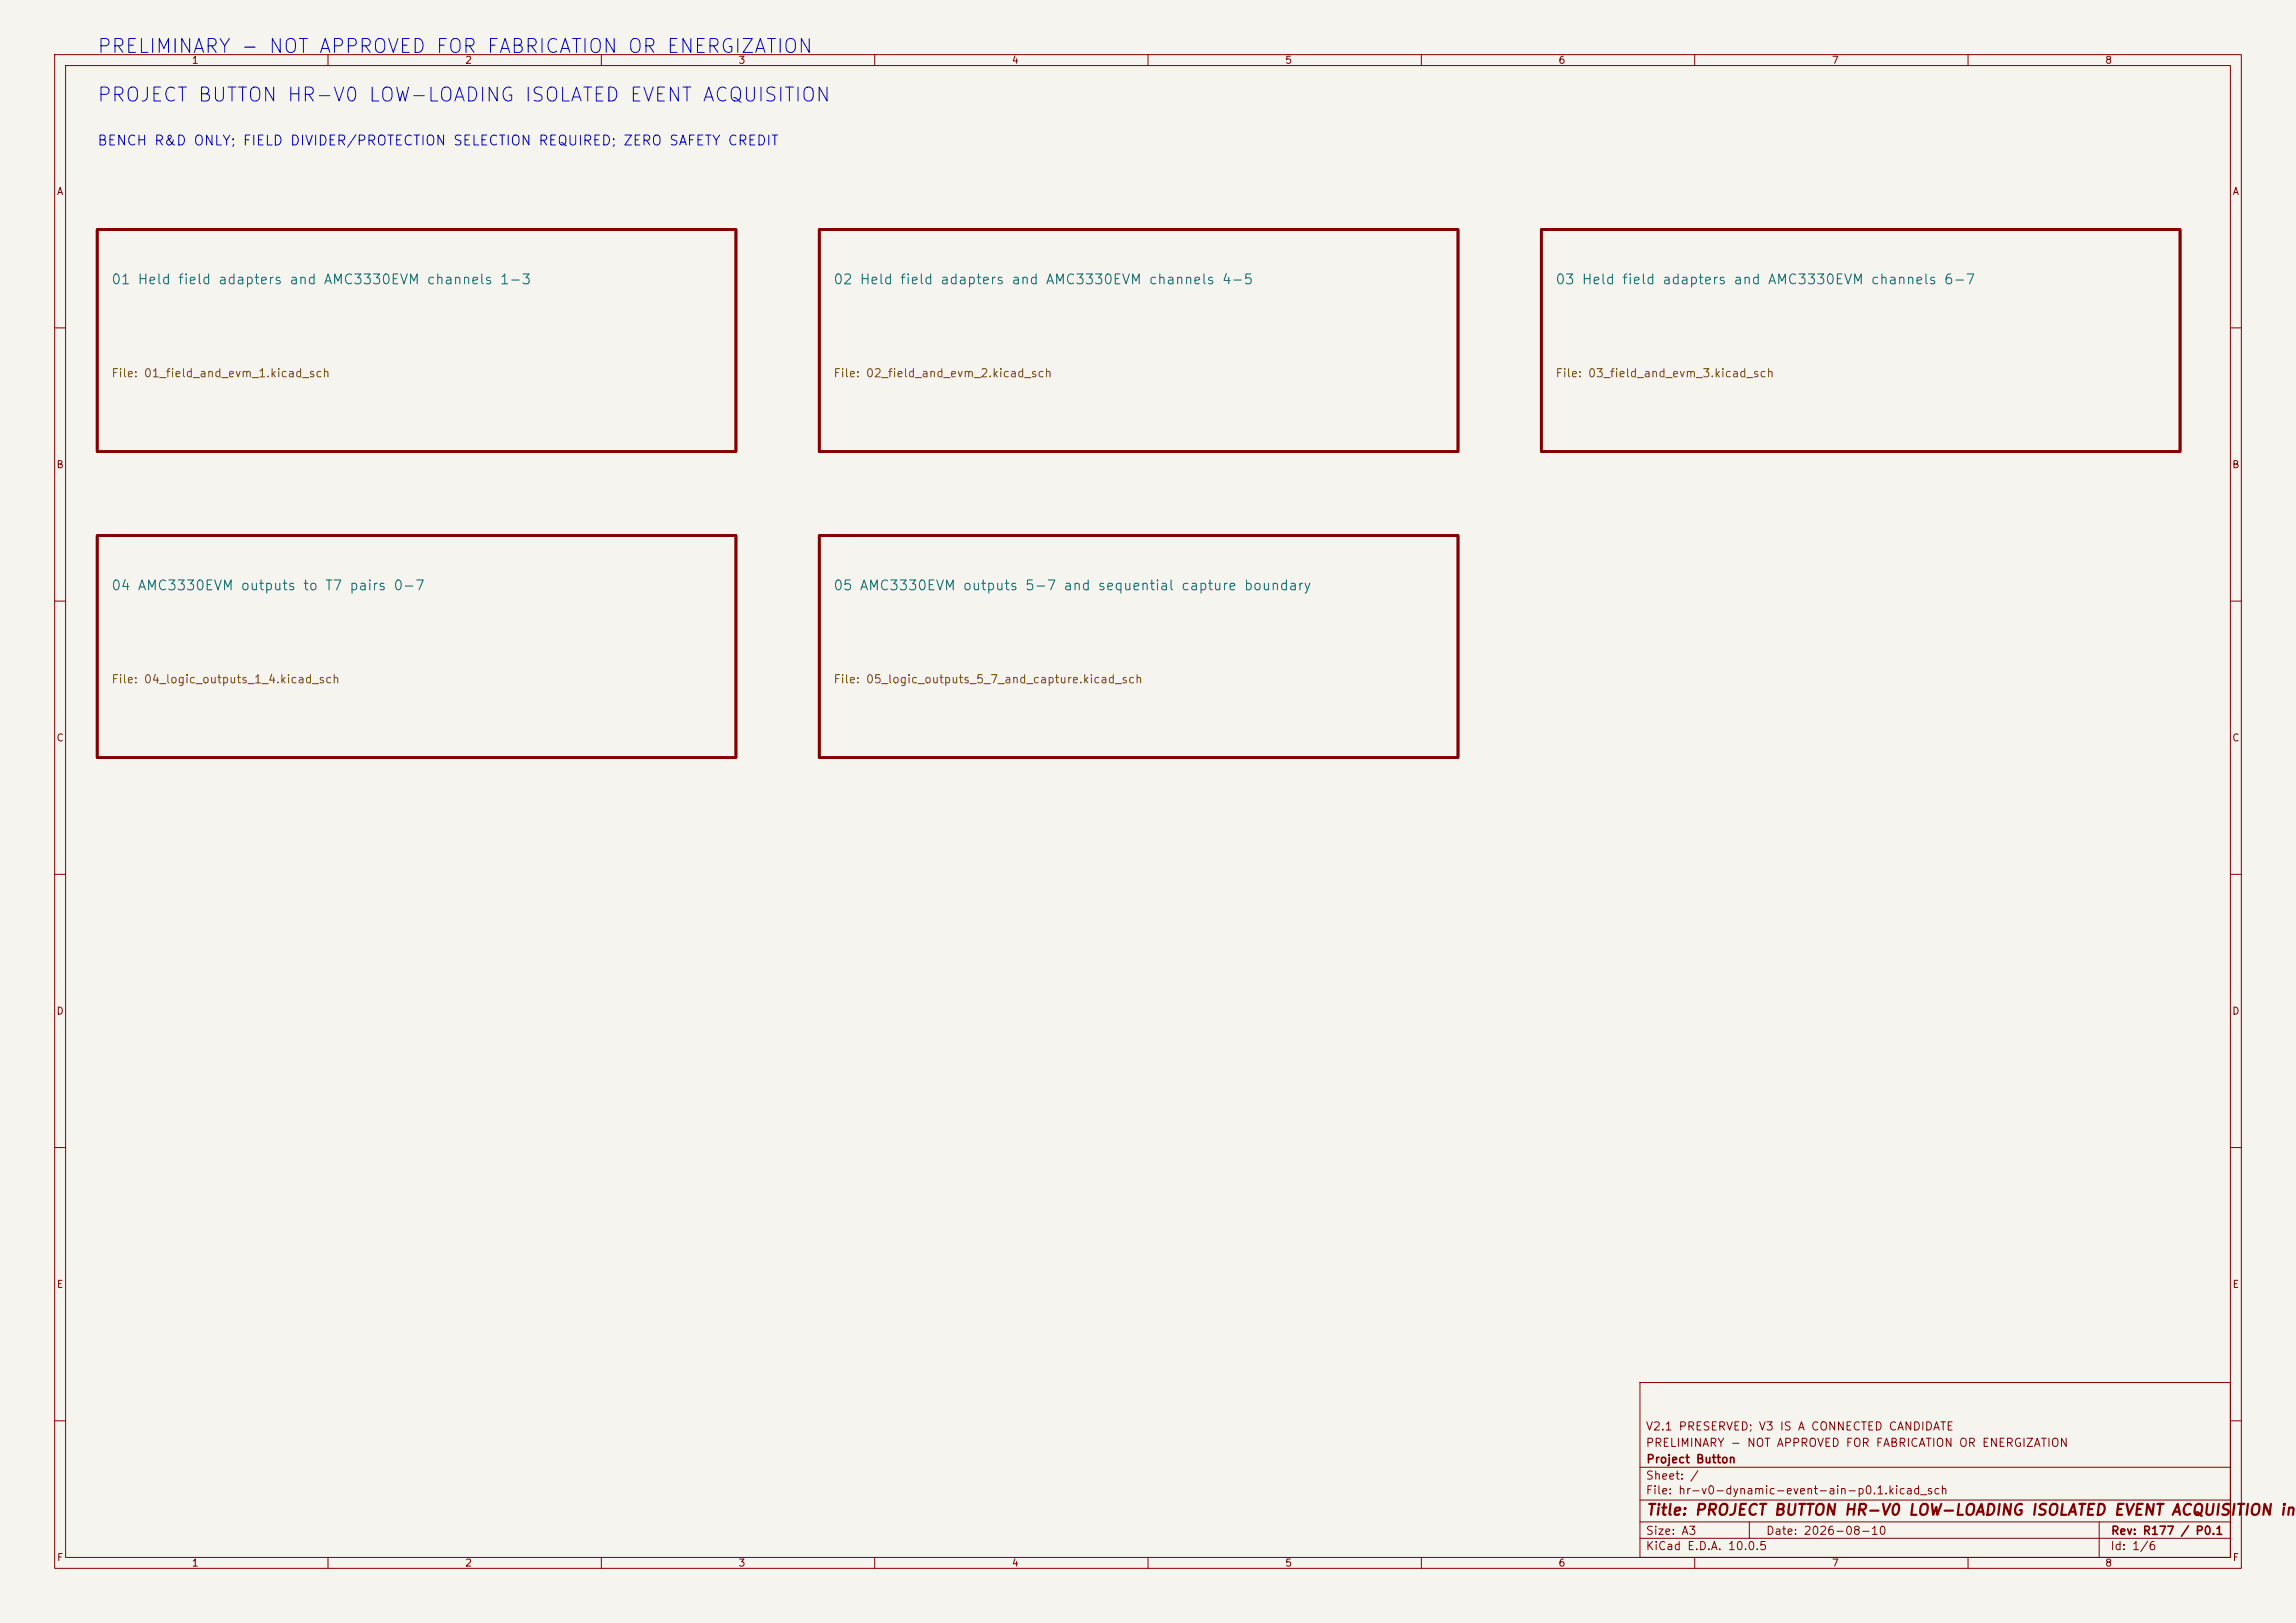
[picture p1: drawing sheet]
<svg xmlns="http://www.w3.org/2000/svg" width="420mm" height="297mm" viewBox="0 0 420 297" stroke-linecap="round" stroke-linejoin="round" font-family="sans-serif">
<defs><g id="words">
<g font-size="2.5" fill="#0000c2">
<text x="17.6" y="10.4">PRELIMINARY - NOT APPROVED FOR FABRICATION OR ENERGIZATION</text>
<text x="17.6" y="19.2">PROJECT BUTTON HR-V0 LOW-LOADING ISOLATED EVENT ACQUISITION</text>
</g>
<text font-size="2" fill="#840000" x="301" y="277.8">Title: PROJECT BUTTON HR-V0 LOW-LOADING ISOLATED EVENT ACQUISITION ind</text>
<text font-size="1.8" fill="#0000c2" x="17.7" y="27.1">BENCH R&amp;D ONLY; FIELD DIVIDER/PROTECTION SELECTION REQUIRED; ZERO SAFETY CREDIT</text>
<g font-size="1.8" fill="#006464">
<text x="20.2" y="52.5">01 Held field adapters and AMC3330EVM channels 1-3</text>
<text x="152.3" y="52.5">02 Held field adapters and AMC3330EVM channels 4-5</text>
<text x="284.4" y="52.5">03 Held field adapters and AMC3330EVM channels 6-7</text>
<text x="20.2" y="108.5">04 AMC3330EVM outputs to T7 pairs 0-7</text>
<text x="152.3" y="108.5">05 AMC3330EVM outputs 5-7 and sequential capture boundary</text>
</g>
<g font-size="1.5" fill="#725600">
<text x="20.3" y="69.4">File: 01_field_and_evm_1.kicad_sch</text>
<text x="152.4" y="69.4">File: 02_field_and_evm_2.kicad_sch</text>
<text x="284.4" y="69.4">File: 03_field_and_evm_3.kicad_sch</text>
<text x="20.3" y="125.4">File: 04_logic_outputs_1_4.kicad_sch</text>
<text x="152.4" y="125.4">File: 05_logic_outputs_5_7_and_capture.kicad_sch</text>
</g>
<g font-size="1.5" fill="#840000">
<text x="300.9" y="262.1">V2.1 PRESERVED; V3 IS A CONNECTED CANDIDATE</text>
<text x="300.9" y="265.1">PRELIMINARY - NOT APPROVED FOR FABRICATION OR ENERGIZATION</text>
<text x="301" y="268.1">Project Button</text>
<text x="300.9" y="273.8">File: hr-v0-dynamic-event-ain-p0.1.kicad_sch</text>
<text x="300.9" y="271.1">Sheet: /</text>
<text x="300.9" y="281.2">Size: A3</text>
<text x="322.9" y="281.2">Date: 2026-08-10</text>
<text x="386" y="281.2">Rev: R177 / P0.1</text>
<text x="300.9" y="284">KiCad E.D.A. 10.0.5</text>
<text x="385.9" y="284">Id: 1/6</text>
</g>
<g font-size="1.3" fill="#840000">
<text x="35" y="12">1</text>
<text x="85" y="12">2</text>
<text x="135" y="12">3</text>
<text x="185" y="12">4</text>
<text x="235" y="12">5</text>
<text x="285" y="12">6</text>
<text x="335" y="12">7</text>
<text x="385" y="12">8</text>
<text x="10.3" y="36">A</text>
<text x="408.3" y="36">A</text>
<text x="10.2" y="86">B</text>
<text x="408.2" y="86">B</text>
<text x="10.2" y="136">C</text>
<text x="408.2" y="136">C</text>
<text x="10.2" y="186">D</text>
<text x="408.2" y="186">D</text>
<text x="10.3" y="236">E</text>
<text x="408.3" y="236">E</text>
<text x="10.3" y="286">F</text>
<text x="35" y="287">1</text>
<text x="85" y="287">2</text>
<text x="135" y="287">3</text>
<text x="185" y="287">4</text>
<text x="235" y="287">5</text>
<text x="285" y="287">6</text>
<text x="335" y="287">7</text>
<text x="385" y="287">8</text>
<text x="408.3" y="286">F</text>
</g>
</g></defs>
<path d="M0 0h420v297h-420z" fill="#f5f4ef" stroke="#f5f4ef" stroke-width=".18"/>
<g fill="none" stroke="#840000" stroke-width=".18">
<path d="M10 10h400v277h-400zM12 12h396v273h-396zM60 10v2M110 10v2M160 10v2M210 10v2M260 10v2M310 10v2M360 10v2M10 60h2M408 60h2M10 110h2"/>
<path d="M408 110h2M10 160h2M408 160h2M10 210h2M408 210h2M300 253h108v32h-108zM10 260h2M300 278.5h108M300 274.5h108M300 268.5h108M320 278.5v3M384 278.5v6.5"/>
<path d="M408 260h2M60 285v2M110 285v2M160 285v2M210 285v2M260 285v2M300 281.5h108M310 285v2M360 285v2"/>
</g>
<path d="M17.8 42h116.8v40.6h-116.8zM149.9 42h116.8v40.6h-116.8zM281.9 42h116.9v40.6h-116.9zM17.8 98h116.8v40.6h-116.8zM149.9 98h116.8v40.6h-116.8z" fill="none" stroke="#840000" stroke-width=".5"/>
<use href="#words"/>
</svg>
